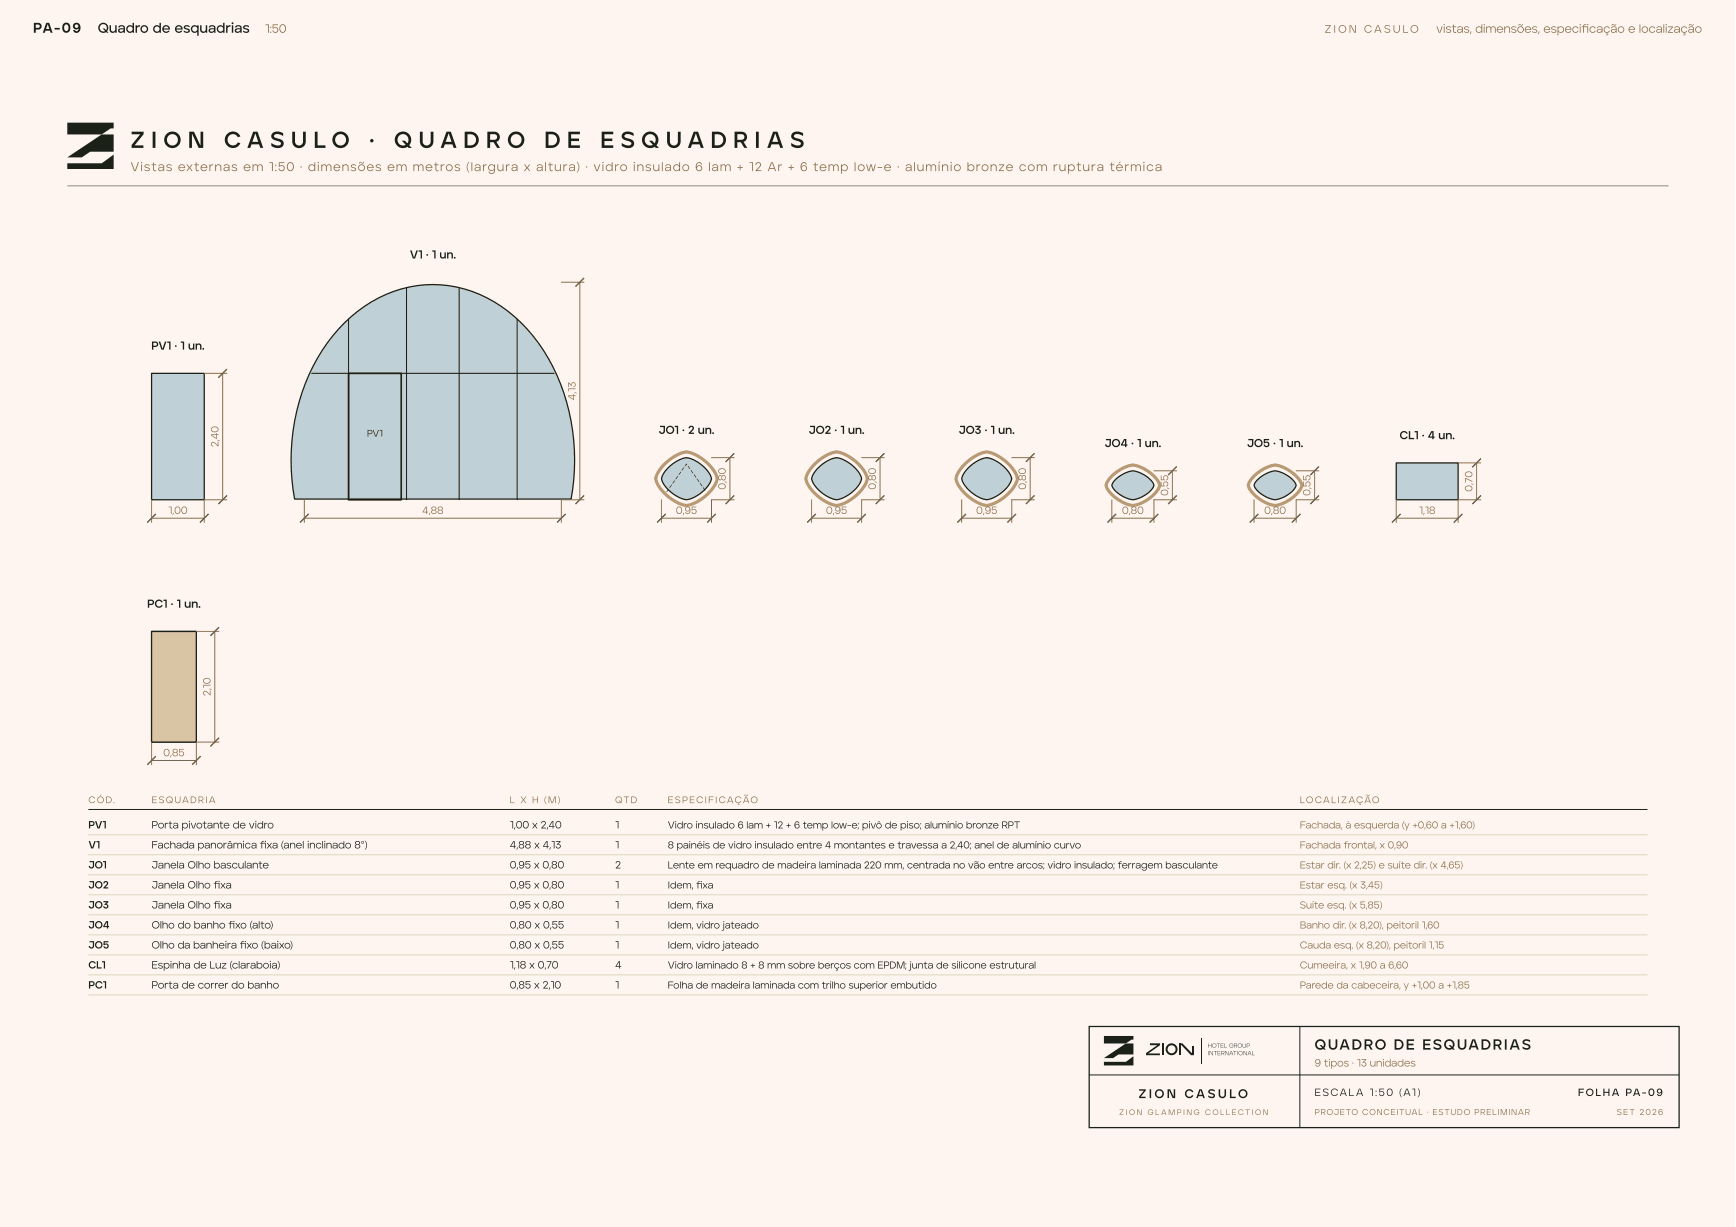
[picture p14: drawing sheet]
<svg xmlns="http://www.w3.org/2000/svg" width="420mm" height="297mm" viewBox="0 0 420 297" stroke-linecap="round" stroke-linejoin="round" font-family="sans-serif">
<defs><g id="words">
<g font-size="5.6" fill="#1b2117">
<text x="31.6" y="35.8">Z I O N</text>
<text x="54.2" y="35.8">C A S U L O</text>
<text x="89.3" y="35.8">·</text>
<text x="95.4" y="35.8">Q U A D R O</text>
<text x="131.8" y="35.8">D E</text>
<text x="145.3" y="35.8">E S Q U A D R I A S</text>
</g>
<text font-size="3.6" fill="#1b2117" x="318.2" y="254.1">QUADRO DE ESQUADRIAS</text>
<g font-size="3.4" fill="#1b2117">
<text x="8" y="7.9">PA-09</text>
<text x="23.7" y="7.9">Quadro de esquadrias</text>
</g>
<text font-size="3.1" fill="#8b714e" x="31.6" y="41.4">Vistas externas em 1:50 · dimensões em metros (largura x altura) · vidro insulado 6 lam + 12 Ar + 6 temp low-e · alumínio bronze com ruptura térmica</text>
<text font-size="3.1" fill="#1b2117" x="275.6" y="265.8">Z I O N CA S U LO</text>
<g font-size="2.9" fill="#8b714e">
<text x="64.1" y="7.9">1:50</text>
<text x="347.6" y="7.9">vistas, dimensões, especifcação e localização</text>
<text x="382.8" y="7.9">i</text>
</g>
<g font-size="2.8" fill="#1b2117">
<text x="99.2" y="62.6">V1 · 1 un.</text>
<text x="36.6" y="84.6">PV1 · 1 un.</text>
<text x="159.4" y="105">JO1 · 2 un.</text>
<text x="195.7" y="105">JO2 · 1 un.</text>
<text x="232.1" y="105">JO3 · 1 un.</text>
<text x="338.8" y="106.3">CL1 · 4 un.</text>
<text x="267.4" y="108.2">JO4 · 1 un.</text>
<text x="301.8" y="108.2">JO5 · 1 un.</text>
<text x="35.6" y="147.1">PC1 · 1 un.</text>
</g>
<text font-size="2.6" fill="#8b714e" x="320.6" y="7.9">Z I O N CA S U LO</text>
<g font-size="2.5" fill="#8b714e">
<text x="139.3" y="96.9" transform="rotate(-90 139.3 96.9)">4,13</text>
<text x="52.9" y="108.2" transform="rotate(-90 52.9 108.2)">2,40</text>
<text x="175.7" y="118.5" transform="rotate(-90 175.7 118.5)">0,80</text>
<text x="212" y="118.5" transform="rotate(-90 212 118.5)">0,80</text>
<text x="248.3" y="118.5" transform="rotate(-90 248.3 118.5)">0,80</text>
<text x="356.4" y="119" transform="rotate(-90 356.4 119)">0,70</text>
<text x="40.7" y="124.4">1,00</text>
<text x="102.2" y="124.4">4,88</text>
<text x="163.6" y="124.4">0,95</text>
<text x="199.9" y="124.4">0,95</text>
<text x="236.3" y="124.4">0,95</text>
<text x="271.6" y="124.4">0,80</text>
<text x="282.8" y="120" transform="rotate(-90 282.8 120)">0,55</text>
<text x="306" y="124.4">0,80</text>
<text x="317.2" y="120" transform="rotate(-90 317.2 120)">0,55</text>
<text x="343.5" y="124.4">1,18</text>
<text x="51" y="168.5" transform="rotate(-90 51 168.5)">2,10</text>
<text x="39.5" y="183.1">0,85</text>
<text x="318.2" y="258.2">9 tipos · 13 unidades</text>
</g>
<g font-size="2.5" fill="#1b2117">
<text x="21.4" y="200.5">PV1</text>
<text x="36.7" y="200.5">Porta pivotante de vidro</text>
<text x="123.4" y="200.5">1,00 x 2,40</text>
<text x="148.9" y="200.5">1</text>
<text x="21.4" y="205.4">V1</text>
<text x="36.7" y="205.4">Fachada panorâmica fxa (anel inclinado 8°)</text>
<text x="62.9" y="205.4">i</text>
<text x="123.4" y="205.4">4,88 x 4,13</text>
<text x="148.9" y="205.4">1</text>
<text x="21.4" y="210.2">JO1</text>
<text x="21.4" y="215.1">JO2</text>
<text x="36.7" y="210.2">Janela Olho basculante</text>
<text x="36.7" y="215.1">Janela Olho fxa</text>
<text x="51.7" y="215.1">i</text>
<text x="123.4" y="210.2">0,95 x 0,80</text>
<text x="123.4" y="215.1">0,95 x 0,80</text>
<text x="148.9" y="210.2">2</text>
<text x="148.9" y="215.1">1</text>
<text x="21.4" y="219.9">JO3</text>
<text x="36.7" y="219.9">Janela Olho fxa</text>
<text x="51.7" y="219.9">i</text>
<text x="123.4" y="219.9">0,95 x 0,80</text>
<text x="148.9" y="219.9">1</text>
<text x="21.4" y="224.8">JO4</text>
<text x="36.7" y="224.8">Olho do banho fxo (alto)</text>
<text x="55.3" y="224.8">i</text>
<text x="123.4" y="224.8">0,80 x 0,55</text>
<text x="148.9" y="224.8">1</text>
<text x="21.4" y="229.6">JO5</text>
<text x="36.7" y="229.6">Olho da banheira fxo (baixo)</text>
<text x="58" y="229.6">i</text>
<text x="123.4" y="229.6">0,80 x 0,55</text>
<text x="148.9" y="229.6">1</text>
<text x="21.4" y="234.4">CL1</text>
<text x="21.4" y="239.3">PC1</text>
<text x="36.7" y="234.4">Espinha de Luz (claraboia)</text>
<text x="36.7" y="239.3">Porta de correr do banho</text>
<text x="123.4" y="234.4">1,18 x 0,70</text>
<text x="123.4" y="239.3">0,85 x 2,10</text>
<text x="148.9" y="234.4">4</text>
<text x="148.9" y="239.3">1</text>
<text x="318.2" y="265.3">ESCALA 1:50 (A1)</text>
<text x="382" y="265.3">FOLHA PA-09</text>
</g>
<g font-size="2.4" fill="#1b2117">
<text x="161.6" y="200.5">Vidro insulado 6 lam + 12 + 6 temp low-e; pivô de piso; alumínio bronze RPT</text>
<text x="161.6" y="205.4">8 painéis de vidro insulado entre 4 montantes e travessa a 2,40; anel de alumínio curvo</text>
<text x="161.6" y="210.2">Lente em requadro de madeira laminada 220 mm, centrada no vão entre arcos; vidro insulado; ferragem basculante</text>
<text x="161.6" y="215.1">Idem, fxa</text>
<text x="168.5" y="215.1">i</text>
<text x="161.6" y="219.9">Idem, fxa</text>
<text x="168.5" y="219.9">i</text>
<text x="161.6" y="224.8">Idem, vidro jateado</text>
<text x="161.6" y="229.6">Idem, vidro jateado</text>
<text x="161.6" y="234.4">Vidro laminado 8 + 8 mm sobre berços com EPDM; junta de silicone estrutural</text>
<text x="161.6" y="239.3">Folha de madeira laminada com trilho superior embutido</text>
</g>
<g font-size="2.4" fill="#8b714e">
<text x="314.6" y="200.5">Fachada, à esquerda (y +0,60 a +1,60)</text>
<text x="314.6" y="205.4">Fachada frontal, x 0,90</text>
<text x="314.6" y="210.2">Estar dir. (x 2,25) e suíte dir. (x 4,65)</text>
<text x="314.6" y="215.1">Estar esq. (x 3,45)</text>
<text x="314.6" y="219.9">Suíte esq. (x 5,85)</text>
<text x="314.6" y="224.8">Banho dir. (x 8,20), peitoril 1,60</text>
<text x="314.6" y="229.6">Cauda esq. (x 8,20), peitoril 1,15</text>
<text x="314.6" y="234.4">Cumeeira, x 1,90 a 6,60</text>
<text x="314.6" y="239.3">Parede da cabeceira, y +1,00 a +1,85</text>
</g>
<text font-size="2.3" fill="#1b2117" x="88.8" y="105.7">PV1</text>
<g font-size="2.3" fill="#8b714e">
<text x="21.4" y="194.4">CÓD.</text>
<text x="36.7" y="194.4">ESQUADRIA</text>
<text x="123.4" y="194.4">L X H (M)</text>
<text x="148.9" y="194.4">QTD</text>
<text x="161.6" y="194.4">ESPECIFICAÇÃO</text>
<text x="314.6" y="194.4">LOCALIZAÇÃO</text>
</g>
<g font-size="2" fill="#8b714e">
<text x="318.2" y="269.9">PROJETO CONCEITUAL · ESTUDO PRELIMINAR</text>
<text x="391.3" y="269.9">SET 2026</text>
</g>
<text font-size="1.9" fill="#8b714e" x="270.9" y="269.9">Z I O N G L A M P I N G C O L L E C T I O N</text>
<g font-size="1.5" fill="#1b2117">
<text x="292.3" y="255.4">INTERNATIONAL</text>
<text x="292.3" y="253.6">HOTEL GROUP</text>
</g>
</g></defs>
<path d="M0 0h419.9v297h-419.9z" fill="#fef5f0"/>
<g fill="#1b2117">
<path d="M16.3 29.7h11.2v1.4h-.7l-2.2 1.4h-8.3z"/>
<path d="M16.3 38.1l8.3-5.6h2.9v4.2h-5.7l-2 1.4z"/>
<path d="M16.3 39.5h8.3l2.9-2.1v3.5h-11.2z"/>
</g>
<path d="M16.3 45h387.6" fill="none" stroke="#1b2117" stroke-width=".24"/>
<path d="M36.7 90.4h12.7v30.6h-12.7z" fill="#bfd0d6"/>
<path d="M36.7 90.4h12.7v30.6h-12.7z" fill="none" stroke="#1b2117" stroke-width=".31"/>
<path d="M49.4 90.4h5.5M53.9 90.4v30.6M36.7 121v5.5M36.7 125.4h12.7M54.9 121h-5.5v5.5" fill="none" stroke="#8b714e" stroke-width=".24"/>
<path d="M52.9 91.4l2-2zM35.7 126.5l2-2.1zM48.4 126.5l2.1-2.1zM52.9 122l2-2z" fill="#000"/>
<path d="M54.9 89.4l-2 2M54.9 120l-2 2M37.7 124.4l-2 2.1M50.5 124.4l-2.1 2.1" fill="none" stroke="#8b714e" stroke-width=".28"/>
<path d="M83.4 78.1a29.2 29.2 0 0 1 32.7-6.8 38.1 38.1 0 0 1 19.6 21.6 51.9 51.9 0 0 1 2.5 27.9h-66.9a49.6 49.6 0 0 1 9.2-39.5z" fill="#bfd0d6"/>
<path d="M83.4 78.1a29.2 29.2 0 0 1 32.7-6.8 38.1 38.1 0 0 1 19.6 21.6 51.9 51.9 0 0 1 2.5 27.9h-66.9a49.6 49.6 0 0 1 9.2-39.5z" fill="none" stroke="#1b2117" stroke-width=".31"/>
<path d="M84.4 77.2v43.8M98.4 69.6v51.4M111.1 69.6v51.4M125.2 77.2v43.8M75.4 90.4h58.7" fill="none" stroke="#1b2117" stroke-width=".25"/>
<path d="M84.4 90.4h12.7v30.6h-12.7z" fill="none" stroke="#1b2117" stroke-width=".41"/>
<path d="M135.9 68.3h5.5M140.3 68.3v52.7M73.7 121v5.5M73.7 125.4h62.2M141.4 121h-5.5v5.5" fill="none" stroke="#8b714e" stroke-width=".24"/>
<path d="M141.4 67.3l-2.1 2zM72.6 126.5l2.1-2.1zM136.9 124.4l-2 2.1zM141.4 120l-2.1 2z" fill="#000"/>
<path d="M141.4 67.3l-2.1 2M141.4 120l-2.1 2M74.7 124.4l-2.1 2.1M136.9 124.4l-2 2.1" fill="none" stroke="#8b714e" stroke-width=".28"/>
<path d="M161.9 113.1l2.1-1.6a3.5 3.5 0 0 1 4.3 0 8 8 0 0 1 3.9 4.4 8.2 8.2 0 0 1-6 5.1 8.2 8.2 0 0 1-6.1-5.1l.5-1.3z" fill="#bfd0d6"/>
<path d="M161.9 113.1l2.1-1.6a3.5 3.5 0 0 1 4.3 0 8 8 0 0 1 3.9 4.4 8.2 8.2 0 0 1-6 5.1 8.2 8.2 0 0 1-6.1-5.1l.5-1.3z" fill="none" stroke="#1b2117" stroke-width=".31"/>
<path d="M160.9 112.3l1.9-1.5a8.3 8.3 0 0 1 3.4-1.4 10.2 10.2 0 0 1 7.4 6.5 10.2 10.2 0 0 1-7.4 6.5 10.2 10.2 0 0 1-7.5-6.5 7 7 0 0 1 2.2-3.6z" fill="none" stroke="#b99a73" stroke-width=".76"/>
<path d="M161.8 118.4l.1 .1-.6 .6zM162.5 117.4h.1l-.5 .7zM163.2 116.3l.2 .1-.6 .6zM164 115.3l.1 .1-.6 .6zM164.7 114.2l.1 .1-.5 .7zM165.4 113.2l.2 .1-.6 .6zM166.1 112.3l.2 .1-.2-.1h.1l-.4 .6zM166.5 112.8l.5 .7zM167.2 113.8l.6 .8zM168 114.9l.5 .7zM168.7 115.9l.5 .7zM169.4 116.9l.6 .8zM170.2 118l.5 .7z" fill="#1b2117"/>
<path d="M172.2 110.8h5.5M176.7 110.8v10.2M160.1 121v5.5M160.1 125.4h12.1M177.7 121h-5.5v5.5" fill="none" stroke="#8b714e" stroke-width=".24"/>
<path d="M175.7 111.8l2-2zM161.1 124.4l-2 2.1zM171.2 126.5l2-2.1zM175.7 122l2-2z" fill="#000"/>
<path d="M177.7 120l-2 2M177.7 109.8l-2 2M161.1 124.4l-2 2.1M173.2 124.4l-2 2.1" fill="none" stroke="#8b714e" stroke-width=".28"/>
<path d="M198.2 113.1l2.2-1.6a3.5 3.5 0 0 1 4.2 0 8 8 0 0 1 4 4.4 8.2 8.2 0 0 1-6.1 5.1 8.2 8.2 0 0 1-6.1-5.1l.5-1.3z" fill="#bfd0d6"/>
<path d="M198.2 113.1l2.2-1.6a3.5 3.5 0 0 1 4.2 0 8 8 0 0 1 4 4.4 8.2 8.2 0 0 1-6.1 5.1 8.2 8.2 0 0 1-6.1-5.1l.5-1.3z" fill="none" stroke="#1b2117" stroke-width=".31"/>
<path d="M197.2 112.3l1.9-1.5a8.3 8.3 0 0 1 3.4-1.4 10.2 10.2 0 0 1 7.5 6.5 10.2 10.2 0 0 1-7.5 6.5 10.2 10.2 0 0 1-7.5-6.5 7 7 0 0 1 2.2-3.6z" fill="none" stroke="#b99a73" stroke-width=".76"/>
<path d="M208.6 110.8h5.4M213 110.8v10.2M196.4 121v5.5M196.4 125.4h12.2M214 121h-5.4v5.5" fill="none" stroke="#8b714e" stroke-width=".24"/>
<path d="M212 111.8l2-2zM195.4 126.5l2.1-2.1zM207.5 126.5l2.1-2.1zM212 122l2-2z" fill="#000"/>
<path d="M214 120l-2 2M214 109.8l-2 2M197.5 124.4l-2.1 2.1M209.6 124.4l-2.1 2.1" fill="none" stroke="#8b714e" stroke-width=".28"/>
<path d="M234.5 113.1l2.2-1.6a3.5 3.5 0 0 1 4.3 0 8 8 0 0 1 3.9 4.4 8.2 8.2 0 0 1-6.1 5.1 8.2 8.2 0 0 1-6-5.1l.5-1.3z" fill="#bfd0d6"/>
<path d="M234.5 113.1l2.2-1.6a3.5 3.5 0 0 1 4.3 0 8 8 0 0 1 3.9 4.4 8.2 8.2 0 0 1-6.1 5.1 8.2 8.2 0 0 1-6-5.1l.5-1.3z" fill="none" stroke="#1b2117" stroke-width=".31"/>
<path d="M233.5 112.3l2-1.5a8.3 8.3 0 0 1 3.3-1.4 10.2 10.2 0 0 1 7.5 6.5 10.2 10.2 0 0 1-7.5 6.5 10.2 10.2 0 0 1-7.4-6.5 7 7 0 0 1 2.1-3.6z" fill="none" stroke="#b99a73" stroke-width=".76"/>
<path d="M244.9 110.8h5.5M249.4 110.8v10.2M232.8 121v5.5M232.8 125.4h12.1M250.4 121h-5.5v5.5" fill="none" stroke="#8b714e" stroke-width=".24"/>
<path d="M248.3 111.8l2.1-2zM231.8 126.5l2-2.1zM243.9 126.5l2-2.1zM248.3 122l2.1-2z" fill="#000"/>
<path d="M250.4 120l-2.1 2M250.4 109.8l-2.1 2M233.8 124.4l-2 2.1M245.9 124.4l-2 2.1" fill="none" stroke="#8b714e" stroke-width=".28"/>
<path d="M269.9 116.2a7.9 7.9 0 0 1 4.3-2.2 6.7 6.7 0 0 1 5.1 3.5 6.2 6.2 0 0 1-5.7 3.4 6.7 6.7 0 0 1-4.5-3.4z" fill="#bfd0d6"/>
<path d="M269.9 116.2a7.9 7.9 0 0 1 4.3-2.2 6.7 6.7 0 0 1 5.1 3.5 6.2 6.2 0 0 1-5.7 3.4 6.7 6.7 0 0 1-4.5-3.4z" fill="none" stroke="#1b2117" stroke-width=".31"/>
<path d="M269.1 115.2a9.7 9.7 0 0 1 5.1-2.6 8.6 8.6 0 0 1 6.5 4.9 8.6 8.6 0 0 1-6.5 4.9 8.6 8.6 0 0 1-6.5-4.9 4.8 4.8 0 0 1 1.4-2.3z" fill="none" stroke="#b99a73" stroke-width=".76"/>
<path d="M279.3 114h5.5M283.8 114v7M269.1 121v5.5M269.1 125.4h10.2M284.8 121h-5.5v5.5" fill="none" stroke="#8b714e" stroke-width=".24"/>
<path d="M284.8 112.9l-2 2.1zM270.1 124.4l-2 2.1zM280.3 124.4l-2 2.1zM284.8 120l-2 2z" fill="#000"/>
<path d="M284.8 120l-2 2M284.8 112.9l-2 2.1M270.1 124.4l-2 2.1M280.3 124.4l-2 2.1" fill="none" stroke="#8b714e" stroke-width=".28"/>
<path d="M304.3 116.2a7.9 7.9 0 0 1 4.3-2.2 6.7 6.7 0 0 1 5.1 3.5 6.2 6.2 0 0 1-5.7 3.4 6.7 6.7 0 0 1-4.5-3.4z" fill="#bfd0d6"/>
<path d="M304.3 116.2a7.9 7.9 0 0 1 4.3-2.2 6.7 6.7 0 0 1 5.1 3.5 6.2 6.2 0 0 1-5.7 3.4 6.7 6.7 0 0 1-4.5-3.4z" fill="none" stroke="#1b2117" stroke-width=".31"/>
<path d="M303.5 115.2a9.7 9.7 0 0 1 5.1-2.6 8.6 8.6 0 0 1 6.5 4.9 8.6 8.6 0 0 1-6.5 4.9 8.6 8.6 0 0 1-6.5-4.9 4.8 4.8 0 0 1 1.4-2.3z" fill="none" stroke="#b99a73" stroke-width=".76"/>
<path d="M313.7 114h5.5M318.2 114v7M303.5 121v5.5M303.5 125.4h10.2M319.2 121h-5.5v5.5" fill="none" stroke="#8b714e" stroke-width=".24"/>
<path d="M319.2 112.9l-2 2.1zM304.6 124.4l-2.1 2.1zM314.8 124.4l-2.1 2.1zM319.2 120l-2 2z" fill="#000"/>
<path d="M319.2 120l-2 2M319.2 112.9l-2 2.1M304.6 124.4l-2.1 2.1M314.8 124.4l-2.1 2.1" fill="none" stroke="#8b714e" stroke-width=".28"/>
<path d="M338 112.1h14.9v8.9h-14.9z" fill="#bfd0d6"/>
<path d="M338 112.1h14.9v8.9h-14.9z" fill="none" stroke="#1b2117" stroke-width=".31"/>
<path d="M352.9 112.1h5.5M357.4 112.1v8.9M338 121v5.5M338 125.4h14.9M358.4 121h-5.5v5.5" fill="none" stroke="#8b714e" stroke-width=".24"/>
<path d="M356.4 113.1l2-2.1zM336.9 126.5l2.1-2.1zM351.9 126.5l2.1-2.1zM356.4 122l2-2z" fill="#000"/>
<path d="M358.4 120l-2 2M358.4 111l-2 2.1M339 124.4l-2.1 2.1M354 124.4l-2.1 2.1" fill="none" stroke="#8b714e" stroke-width=".28"/>
<path d="M36.7 152.9h10.8v26.7h-10.8z" fill="#d9c4a3"/>
<path d="M36.7 152.9h10.8v26.7h-10.8z" fill="none" stroke="#1b2117" stroke-width=".31"/>
<path d="M43.2 166.2l2.5-1.2v2.5z" fill="#1b2117"/>
<path d="M36.7 152.9h10.8v26.7h-10.8z" fill="#d9c4a3"/>
<path d="M36.7 152.9h10.8v26.7h-10.8z" fill="none" stroke="#1b2117" stroke-width=".31"/>
<path d="M47.5 152.9h5.5M52 152.9v26.7M36.7 179.6v5.5M53 179.6h-5.5v5.5M36.7 184.1h10.8" fill="none" stroke="#8b714e" stroke-width=".24"/>
<path d="M51 153.9l2-2.1zM35.7 185.1l2-2zM46.5 185.1l2-2zM51 180.6l2-2z" fill="#000"/>
<path d="M53 151.8l-2 2.1M53 178.6l-2 2M37.7 183.1l-2 2M48.5 183.1l-2 2" fill="none" stroke="#8b714e" stroke-width=".28"/>
<path d="M21.4 195.9h377.4" fill="none" stroke="#1b2117" stroke-width=".24"/>
<path d="M21.4 202.1h377.4M21.4 206.9h377.4M21.4 211.8h377.4M21.4 216.6h377.4M21.4 221.4h377.4M21.4 226.3h377.4M21.4 231.1h377.4M21.4 236h377.4M21.4 240.8h377.4" fill="none" stroke="#ded6bf" stroke-width=".24"/>
<path d="M263.6 248.5h142.8v24.5h-142.8z" fill="#fef5f0"/>
<path d="M263.6 248.5h142.8v24.5h-142.8z" fill="none" stroke="#1b2117" stroke-width=".31"/>
<path d="M314.6 248.5v24.5M263.6 260.2h142.8" fill="none" stroke="#1b2117" stroke-width=".24"/>
<g fill="#1b2117">
<path d="M267.2 250.8h7.1v.9h-.4l-1.4 .9h-5.3z"/>
<path d="M267.2 256.1l5.3-3.5h1.8v2.6h-3.6l-1.3 .9z"/>
<path d="M267.2 257h5.3l1.8-1.3v2.2h-7.1z"/>
<path d="M278.3 252.6h2.5v.4l-2.9 2h2.9v.4h-3.4v-.5l2.7-1.9h-1.8z"/>
<path d="M281.3 252.6h.4v2.8h-.4z"/>
</g>
<circle cx="283.6" cy="254" r="1.2" fill="none" stroke="#1b2117" stroke-width=".47"/>
<path d="M285.6 252.6v2.8" fill="none" stroke="#1b2117" stroke-width=".42"/>
<g fill="#1b2117">
<path d="M285.6 252.6h.6l2.8 2.8h-.7z"/>
<path d="M288.6 253.4h.5v2h-.5z"/>
</g>
<path d="M290.7 251.3v6.1" fill="none" stroke="#1b2117" stroke-width=".24"/>
<use href="#words"/>
</svg>
